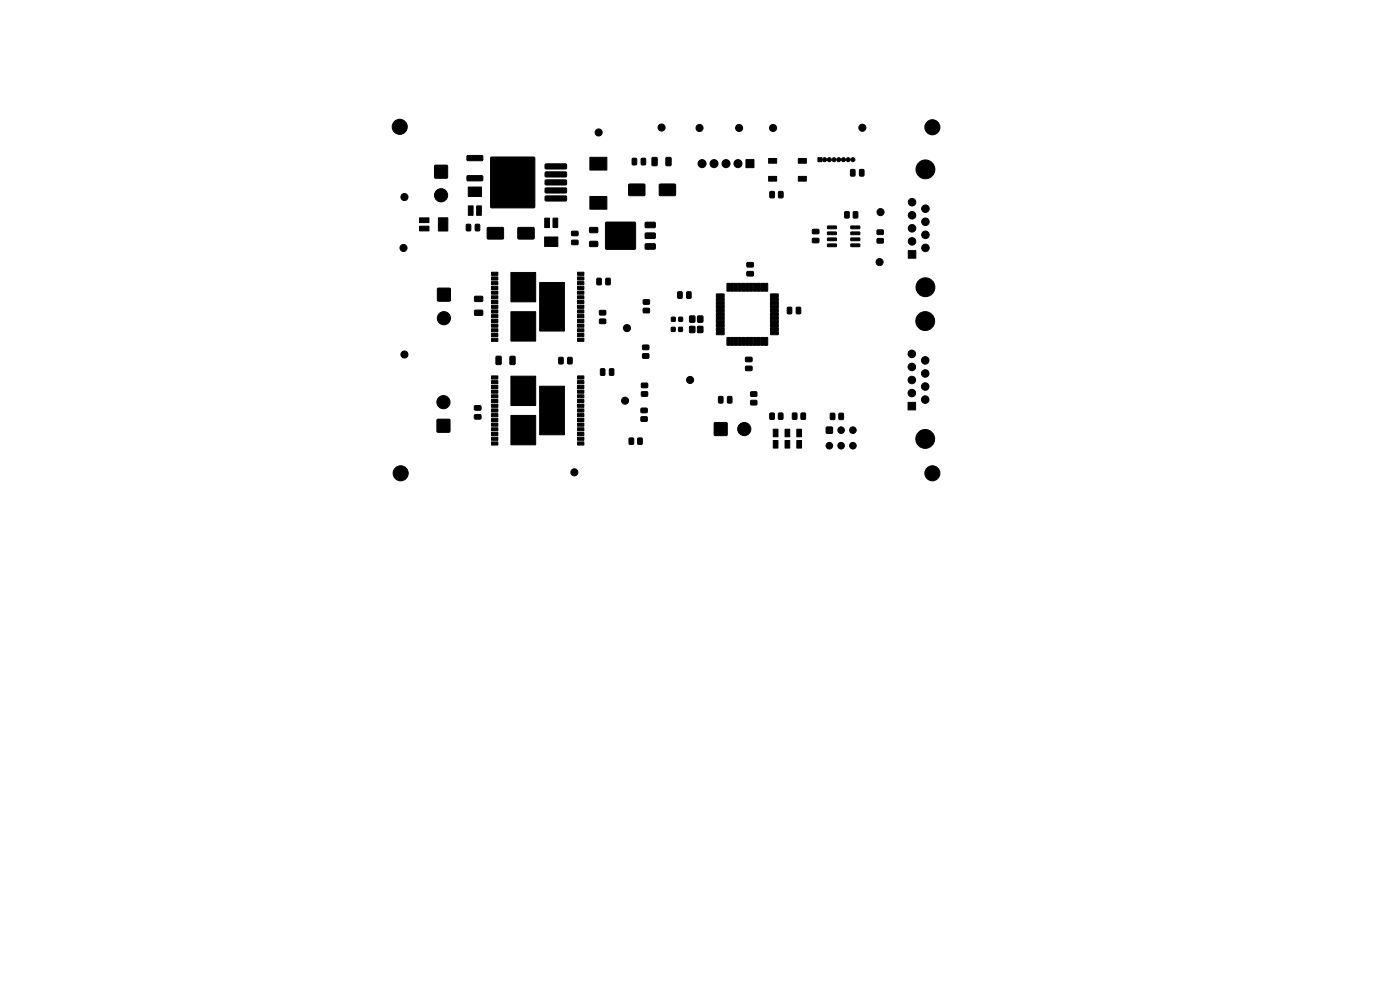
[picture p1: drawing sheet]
<svg xmlns="http://www.w3.org/2000/svg" width="297mm" height="210mm" viewBox="0 0 297 210" stroke-linecap="round" stroke-linejoin="round" font-family="sans-serif">
<g fill="#000" stroke="#000" stroke-width=".21">
<path d="M92.2 35.1h2.7v2.7h-2.7zM99.1 33h3.2l.1 .2v.7l-.2 .2h-3l-.2-.2zM99.1 37.3h3.2l.1 .2v.7l-.2 .2h-3l-.2-.3zM115.7 38.2h4.3l.2 .1v.7l-.2 .3h-4.1l-.3-.3zM115.7 36.5h4.3l.2 .1v.7l-.2 .3h-4.1l-.3-.3zM115.7 34.8h4.3l.2 .1v.7l-.2 .3h-4.1l-.3-.3zM125.1 33.4h3.6v2.7h-3.6zM133.4 39.1h3.4v2.4h-3.4zM134.2 33.6h.6l.3 .1v1.1l-.2 .2h-.6l-.2-.2zM136.1 33.6h.6l.3 .1v1.1l-.2 .2h-.6l-.2-.2zM138.4 33.4h.8l.2 .1v1.4l-.1 .3h-.8l-.2-.2zM139.9 39.1h3.4v2.4h-3.4z"/>
<path d="M141.3 33.4h.8l.3 .1v1.4l-.2 .3h-.7l-.2-.2zM158.2 33.9h1.7v1.7h-1.7zM163.1 37.4h1.7v1h-1.7zM163.1 33.6h1.7v1h-1.7zM169.4 37.4h1.7v1h-1.7zM169.4 33.6h1.7v1h-1.7zM173.5 33.5h.9v.8h-.9zM180.5 36l.7-.1 .2 .2v1l-.1 .3h-.6l-.3-.2zM182.4 36l.7-.1 .2 .2v1l-.1 .3h-.6l-.3-.2zM89 46.2h2v1h-2zM89 48h2v1h-2zM93 46.2h2v2.8h-2z"/>
<path d="M99 47.6h.6l.3 .1v1.1l-.2 .2h-.6l-.2-.2zM99.4 43.7h1v2h-1zM100.9 47.6h.6l.3 .1v1.1l-.2 .2h-.6l-.2-.2zM101.1 43.7h1v2h-1zM99.3 39.7h2.8v2h-2.8zM104.3 57.7h1.3v.7h-1.3zM104.3 58.7h1.3v.7h-1.3zM103.4 48.3h3.4v2.4h-3.4zM109.9 48.3h3.4v2.4h-3.4zM104.1 33.4h9.3v10.6h-9.3zM108.4 57.8h5.2v6.2h-5.2zM115.5 50.3h2.8v2h-2.8z"/>
<path d="M115.6 46.3h1v2h-1zM117.3 46.3h1v2h-1zM114.5 59.9h5.2v10.3h-5.2zM115.7 41.6h4.3l.2 .1v.7l-.2 .3h-4.1l-.3-.3zM115.7 39.9h4.3l.2 .1v.7l-.2 .3h-4.1l-.3-.3zM121.3 49.1l1.2-.1 .2 .3-.1 .6-.2 .1h-1l-.2-.2zM121.3 51l1.2-.1 .2 .3-.1 .6-.2 .1h-1l-.2-.2zM122.5 58.7h1.4v.7h-1.4zM122.5 57.7h1.4v.7h-1.4zM125.1 48.3l1.6-.1 .1 .3v.7l-.2 .2h-1.4l-.2-.3zM125.1 51.2h1.6l.1 .2v.8l-.2 .1h-1.4l-.2-.2zM125.1 41.7h3.6v2.7h-3.6z"/>
<path d="M128.5 47.2h6.3v5.6h-6.3zM136.9 51.8l2-.1 .1 .2v.8l-.2 .2h-1.8l-.2-.3zM136.9 49.5l2-.1 .1 .3v.7l-.2 .2h-1.8l-.2-.2zM136.9 47.2l2-.1 .1 .3v.8l-.2 .1h-1.8l-.2-.2zM158.5 57.6h1.2l.2 .2-.1 .6-.2 .2-1-.1-.2-.2zM158.5 55.7h1.2l.2 .2-.1 .6-.2 .2-1-.1-.2-.2zM163.4 40.7l.7-.1 .2 .1v1l-.1 .3h-.7l-.2-.2zM165.2 40.7l.7-.1 .2 .1v1l-.1 .3h-.6l-.3-.2zM172.4 48.7l1.2-.1 .2 .3-.1 .6-.2 .1h-1l-.2-.2zM172.4 50.6l1.2-.1 .2 .3-.1 .6-.2 .1h-1l-.2-.2zM175.6 48l1.8-.1 .1 .5-1.9 .1zM175.6 49.2h1.8l.1 .5-1.9 .1z"/>
<path d="M175.6 50.5h1.8l.1 .5-1.9 .1zM175.6 51.8l1.8-.1 .1 .5-1.9 .1zM179.2 44.9h.7l.3 .1v1l-.2 .3h-.6l-.2-.2zM180.5 51.8l1.8-.1 .1 .5-1.8 .1zM180.5 50.5h1.8l.1 .5-1.8 .1zM180.5 49.2h1.8l.1 .5-1.8 .1zM180.5 48l1.8-.1 .1 .5-1.8 .1zM181.1 44.9h.7l.2 .1v1l-.2 .3h-.6l-.2-.2zM186.1 48.8h1.2l.1 .2v.6l-.2 .2-1-.1-.2-.2zM186.1 50.6h1.2l.1 .2v.6l-.2 .2h-1l-.2-.3zM192.7 53.2h1.6v1.6h-1.6zM92.8 61.2h2.7v2.6h-2.7z"/>
<path d="M100.7 62.9l1.6-.1 .1 .3v.7l-.2 .2h-1.4l-.2-.3zM100.7 65.8h1.6l.1 .2v.8l-.2 .1h-1.4l-.2-.2zM105.3 75.6h.8l.2 .1v1.4l-.1 .2-.8 .1-.2-.2zM104.3 59.7h1.3v.7h-1.3zM104.3 60.7h1.3v.7h-1.3zM104.3 61.7h1.3v.7h-1.3zM104.3 62.7h1.3v.7h-1.3zM104.3 63.7h1.3v.7h-1.3zM104.3 64.7h1.3v.7h-1.3zM104.3 65.7h1.3v.7h-1.3zM104.3 66.7h1.3v.7h-1.3zM104.3 67.7h1.3v.7h-1.3z"/>
<path d="M104.3 68.7h1.3v.7h-1.3zM104.3 69.7h1.3v.7h-1.3zM104.3 70.7h1.3v.7h-1.3zM104.3 71.7h1.3v.7h-1.3zM108.2 75.6h.8l.3 .1v1.4l-.2 .2-.7 .1-.2-.2zM108.4 66.1h5.2v6.3h-5.2zM108.4 79.8h5.2v6.2h-5.2zM118.6 75.8h.7l.2 .1v1.1l-.2 .2h-.6l-.2-.1zM120.5 75.8h.7l.2 .1v1.1l-.2 .2h-.6l-.2-.1zM122.5 71.7h1.4v.7h-1.4zM122.5 70.7h1.4v.7h-1.4zM122.5 69.7h1.4v.7h-1.4z"/>
<path d="M122.5 68.7h1.4v.7h-1.4zM122.5 67.7h1.4v.7h-1.4zM122.5 66.7h1.4v.7h-1.4zM122.5 65.7h1.4v.7h-1.4zM122.5 64.7h1.4v.7h-1.4zM122.5 63.7h1.4v.7h-1.4zM122.5 62.7h1.4v.7h-1.4zM122.5 61.7h1.4v.7h-1.4zM122.5 60.7h1.4v.7h-1.4zM122.5 59.7h1.4v.7h-1.4zM126.7 59.1l.6-.1 .3 .1v1.1l-.2 .2h-.6l-.2-.1zM127.2 65.9l1.2-.1 .1 .3v.6l-.2 .1h-1l-.2-.2z"/>
<path d="M127.2 67.7h1.2l.1 .2v.6l-.2 .2h-1l-.2-.3zM127.4 78.3l.7-.1 .2 .1v1.1l-.1 .2h-.6l-.2-.1zM128.6 59.1l.6-.1 .3 .1v1.1l-.2 .2h-.6l-.2-.1zM129.3 78.3l.7-.1 .2 .1v1.1l-.1 .2h-.6l-.2-.1zM136.4 73.2h1.1l.2 .2v.6l-.3 .2h-1l-.1-.3zM136.4 75.1l1.1-.1 .2 .2v.7l-.3 .1h-1l-.1-.2zM136.5 63.6h1.2l.1 .2v.6l-.2 .2-1-.1-.2-.2zM136.5 65.4h1.2l.1 .2v.6l-.2 .2h-1l-.2-.3zM142.4 69.5h.8v.8h-.8zM142.5 67.3h.7v.8h-.7zM143.8 61.9h.7l.2 .1v1.1l-.1 .2h-.6l-.2-.1zM144 69.5h.8v.8h-.8z"/>
<path d="M144 67.3h.8v.8h-.8zM145.7 61.9h.7l.2 .1v1.1l-.1 .2h-.6l-.2-.1zM146.3 67.1h1.1v1.2h-1.1zM146.3 69.3h1.1v1.2h-1.1zM148 69.3h1.1v1.2h-1.1zM148 67.1h1.1v1.2h-1.1zM152 62.4h1.6v.6h-1.6zM152 63.2l1.6-.1v.7h-1.6zM152 64h1.6v.6h-1.6zM152 64.8l1.6-.1v.7h-1.6zM152 65.6h1.6v.6h-1.6zM152 66.4l1.6-.1v.7h-1.6z"/>
<path d="M152 67.1h1.6v.6l-1.6 .1zM152 68l1.6-.1v.7h-1.6zM152 68.7h1.6v.6l-1.6 .1zM152 69.6l1.6-.1v.7h-1.6zM152 70.3h1.6v.6l-1.6 .1zM154.2 60.1l.7 .1-.1 1.6-.6-.1zM154.2 71.6h.7l-.1 1.6h-.6zM155 60.1l.7 .1-.1 1.6-.6-.1zM155 71.6h.7l-.1 1.6h-.6zM155.8 60.1l.7 .1-.1 1.6-.6-.1zM155.8 71.6h.7l-.1 1.6h-.6zM156.6 60.1l.7 .1-.1 1.6-.6-.1z"/>
<path d="M156.6 71.6h.7l-.1 1.6h-.6zM157.4 60.1l.7 .1-.1 1.6-.6-.1zM157.4 71.6h.7l-.1 1.6h-.6zM158.2 60.1l.7 .1-.1 1.6-.6-.1zM158.2 71.6h.7l-.1 1.6h-.6zM158.2 75.8h1.2l.2 .2v.6l-.3 .2-1-.1-.2-.2zM158.2 77.7h1.2l.2 .2v.6l-.3 .2-1-.1-.2-.2zM159 60.1l.7 .1-.1 1.6-.6-.1zM159 71.6h.7l-.1 1.6h-.6zM159.8 60.1l.7 .1-.1 1.6-.6-.1zM159.8 71.6h.7l-.1 1.6h-.6zM160.6 60.1l.7 .1-.1 1.6-.6-.1z"/>
<path d="M160.6 71.6h.7l-.1 1.6h-.6zM161.4 60.1l.7 .1-.1 1.6-.6-.1zM161.4 71.6h.7l-.1 1.6h-.6zM162.2 60.1l.7 .1-.1 1.6-.6-.1zM162.2 71.6h.7l-.1 1.6h-.6zM163.5 70.3h1.6v.6l-1.6 .1zM163.5 69.6l1.6-.1v.7h-1.6zM163.5 68.7h1.6v.6l-1.6 .1zM163.5 68l1.6-.1v.7h-1.6zM163.5 67.1h1.6v.6l-1.6 .1zM163.5 66.4l1.6-.1v.7h-1.6zM163.5 65.6h1.6v.6h-1.6z"/>
<path d="M163.5 64.8l1.6-.1v.7h-1.6zM163.5 64h1.6v.6h-1.6zM163.5 63.2l1.6-.1v.7h-1.6zM163.5 62.4h1.6v.6h-1.6zM167.1 65.2l.6-.1 .3 .2v1l-.2 .3h-.6l-.2-.2zM169 65.2l.6-.1 .3 .2v1l-.2 .3h-.6l-.2-.2zM92.7 89h2.7v2.6h-2.7zM100.7 86.1l1.2-.1 .2 .3-.1 .6-.2 .1h-1l-.2-.2zM100.7 88l1.2-.1 .2 .3-.1 .6-.2 .1h-1l-.2-.2zM104.3 79.7h1.3v.7h-1.3zM104.3 80.7h1.3v.7h-1.3zM104.3 81.7h1.3v.7h-1.3z"/>
<path d="M104.3 82.7h1.3v.7h-1.3zM104.3 83.7h1.3v.7h-1.3zM104.3 84.7h1.3v.7h-1.3zM104.3 85.7h1.3v.7h-1.3zM104.3 86.7h1.3v.7h-1.3zM104.3 87.7h1.3v.7h-1.3zM104.3 88.7h1.3v.7h-1.3zM104.3 89.7h1.3v.7h-1.3zM104.3 90.7h1.3v.7h-1.3zM104.3 91.7h1.3v.7h-1.3zM104.3 92.7h1.3v.7h-1.3zM104.3 93.7h1.3v.7h-1.3z"/>
<path d="M108.4 88.1h5.2v6.3h-5.2zM114.5 81.9h5.2v10.3h-5.2zM122.5 93.7h1.4v.7h-1.4zM122.5 92.7h1.4v.7h-1.4zM122.5 91.7h1.4v.7h-1.4zM122.5 90.7h1.4v.7h-1.4zM122.5 89.7h1.4v.7h-1.4zM122.5 88.7h1.4v.7h-1.4zM122.5 87.7h1.4v.7h-1.4zM122.5 86.7h1.4v.7h-1.4zM122.5 85.7h1.4v.7h-1.4zM122.5 84.7h1.4v.7h-1.4z"/>
<path d="M122.5 83.7h1.4v.7h-1.4zM122.5 82.7h1.4v.7h-1.4zM122.5 81.7h1.4v.7h-1.4zM122.5 80.7h1.4v.7h-1.4zM122.5 79.7h1.4v.7h-1.4zM133.5 93l.7-.1 .2 .1v1l-.1 .3h-.6l-.3-.2zM135.3 93l.7-.1 .3 .1v1l-.2 .3h-.6l-.2-.2zM136 86.6h1.2l.1 .2v.6l-.2 .2h-1l-.2-.3zM136 88.5l1.2-.1 .1 .2v.6l-.2 .2h-1l-.2-.2zM136.1 81.3h1.2l.1 .2v.6l-.2 .2-1-.1-.2-.2zM136.1 83.1h1.2l.1 .2v.6l-.2 .2h-1l-.2-.3zM151.6 89.7h2.6v2.6h-2.6z"/>
<path d="M152.5 84.1h.7l.2 .1v1.1l-.2 .2h-.6l-.2-.1zM154.4 84.1h.7l.2 .1v1.1l-.2 .2h-.6l-.2-.1zM159.3 85l1.1-.1 .2 .3v.6l-.3 .1h-.9l-.2-.2zM159.3 83.1h1.1l.2 .2v.6l-.3 .2h-.9l-.2-.2zM163.3 87.7l.7-.1 .3 .1v1l-.2 .3h-.6l-.2-.2zM164 91.1h1v1.6h-1zM164 93.5h1v1.6h-1zM165.2 87.7l.7-.1 .2 .1v1l-.1 .3h-.7l-.2-.2zM166.5 91.1h1v1.6h-1zM166.5 93.5h1v1.6h-1zM168.1 87.7l.7-.1 .3 .1v1l-.2 .3h-.6l-.2-.2zM169 91.1h1v1.6h-1z"/>
<path d="M169 93.5h1v1.6h-1zM170 87.7l.7-.1 .2 .1v1l-.1 .3h-.7l-.2-.2zM175.3 90.6h1.3v1.3h-1.3zM176.2 87.7l.7-.1 .2 .2v1l-.1 .2h-.6l-.3-.1zM178 87.7l.7-.1 .2 .2 .1 1-.2 .2h-.6l-.2-.1zM192.6 85.4h1.6v1.6h-1.6z"/>
<circle cx="84.8" cy="26.9" r="1.6"/>
<circle cx="127" cy="28.1" r=".75"/>
<circle cx="140.3" cy="27" r=".75"/>
<circle cx="148.4" cy="27.1" r=".75"/>
<circle cx="148.9" cy="34.7" r=".85"/>
<circle cx="151.5" cy="34.7" r=".85"/>
<circle cx="154" cy="34.7" r=".85"/>
<circle cx="156.6" cy="34.7" r=".85"/>
<circle cx="156.8" cy="27.1" r=".75"/>
<circle cx="164" cy="27.1" r=".75"/>
<circle cx="174.9" cy="33.9" r=".42"/>
<circle cx="175.9" cy="33.9" r=".42"/>
<circle cx="176.9" cy="33.9" r=".42"/>
<circle cx="177.9" cy="33.9" r=".42"/>
<circle cx="178.9" cy="33.9" r=".42"/>
<circle cx="179.9" cy="33.9" r=".42"/>
<circle cx="180.9" cy="33.9" r=".42"/>
<circle cx="182.9" cy="27.1" r=".75"/>
<circle cx="196.3" cy="35.9" r="2"/>
<circle cx="197.8" cy="27" r="1.6"/>
<circle cx="85.6" cy="52.6" r=".75"/>
<circle cx="85.8" cy="41.8" r=".75"/>
<circle cx="93.6" cy="41.4" r="1.4"/>
<circle cx="186.6" cy="55.6" r=".75"/>
<circle cx="186.8" cy="45" r=".75"/>
<circle cx="193.5" cy="48.4" r=".8"/>
<circle cx="193.5" cy="42.9" r=".8"/>
<circle cx="193.5" cy="51.2" r=".8"/>
<circle cx="193.5" cy="45.7" r=".8"/>
<circle cx="196.3" cy="52.6" r=".8"/>
<circle cx="196.3" cy="47" r=".8"/>
<circle cx="196.3" cy="44.3" r=".8"/>
<circle cx="196.3" cy="49.8" r=".8"/>
<circle cx="85.8" cy="75.2" r=".75"/>
<circle cx="94.2" cy="67.5" r="1.4"/>
<circle cx="133" cy="69.6" r=".75"/>
<circle cx="193.4" cy="75.1" r=".8"/>
<circle cx="193.4" cy="77.8" r=".8"/>
<circle cx="196.3" cy="79.2" r=".8"/>
<circle cx="196.3" cy="76.5" r=".8"/>
<circle cx="196.3" cy="68.1" r="2"/>
<circle cx="196.3" cy="60.9" r="2"/>
<circle cx="94.1" cy="85.3" r="1.4"/>
<circle cx="132.6" cy="85" r=".75"/>
<circle cx="146.4" cy="80.6" r=".75"/>
<circle cx="157.9" cy="91" r="1.4"/>
<circle cx="175.9" cy="94.5" r=".7"/>
<circle cx="178.4" cy="91.2" r=".7"/>
<circle cx="178.4" cy="94.5" r=".7"/>
<circle cx="180.9" cy="94.5" r=".7"/>
<circle cx="180.9" cy="91.2" r=".7"/>
<circle cx="193.4" cy="80.6" r=".8"/>
<circle cx="193.4" cy="83.4" r=".8"/>
<circle cx="196.3" cy="84.8" r=".8"/>
<circle cx="196.3" cy="82" r=".8"/>
<circle cx="196.3" cy="93.1" r="2"/>
<circle cx="85" cy="100.4" r="1.6"/>
<circle cx="121.9" cy="100.2" r=".75"/>
<circle cx="197.8" cy="100.4" r="1.6"/>
</g>
</svg>
